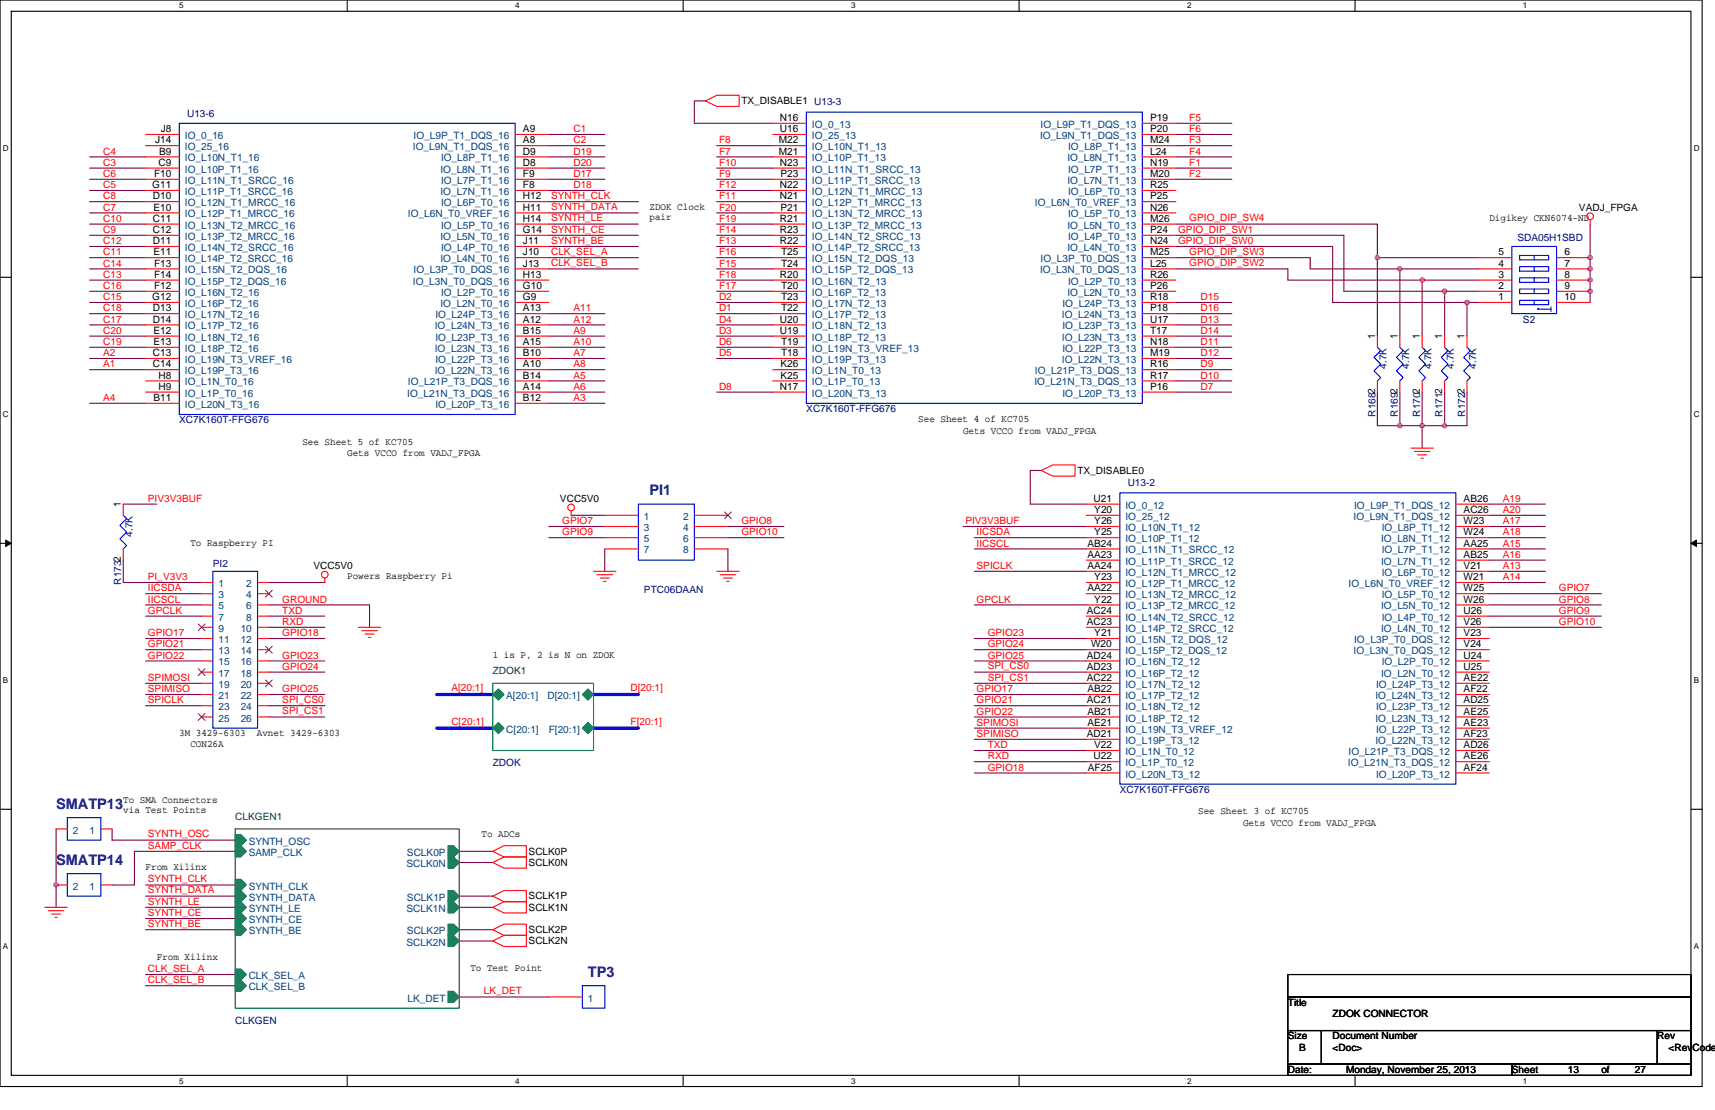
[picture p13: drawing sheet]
<svg xmlns="http://www.w3.org/2000/svg" width="432mm" height="279mm" viewBox="0 0 432 279" stroke-linecap="round" stroke-linejoin="round" font-family="sans-serif">
<defs><g id="words">
<g font-size="3.7" fill="#000080">
<text x="163.5" y="124.6">PI1</text>
<text x="14.1" y="203.6">SMATP13</text>
<text x="14.1" y="217.7">SMATP14</text>
<text x="148" y="245.9">TP3</text>
</g>
<g font-size="2.5" fill="#000080">
<text x="47.1" y="29.3">U13-6</text>
<text x="382" y="60.6">SDA05H1SBD</text>
<text x="383.5" y="81.2">S2</text>
<text x="349.1" y="92.8" transform="rotate(-90 349.1 92.8)">4.7K</text>
<text x="354.8" y="92.8" transform="rotate(-90 354.8 92.8)">4.7K</text>
<text x="360.4" y="92.8" transform="rotate(-90 360.4 92.8)">4.7K</text>
<text x="366.1" y="92.8" transform="rotate(-90 366.1 92.8)">4.7K</text>
<text x="371.7" y="92.8" transform="rotate(-90 371.7 92.8)">4.7K</text>
<text x="45.1" y="106.6">XC7K160T-FFG676</text>
<text x="203" y="103.8">XC7K160T-FFG676</text>
<text x="346.3" y="104.9" transform="rotate(-90 346.3 104.9)">R1682</text>
<text x="352" y="104.9" transform="rotate(-90 352 104.9)">R1692</text>
<text x="357.6" y="104.9" transform="rotate(-90 357.6 104.9)">R1702</text>
<text x="363.2" y="104.9" transform="rotate(-90 363.2 104.9)">R1712</text>
<text x="368.9" y="104.9" transform="rotate(-90 368.9 104.9)">R1722</text>
<text x="283.9" y="122.4">U13-2</text>
<text x="33.4" y="135.1" transform="rotate(-90 33.4 135.1)">4.7K</text>
<text x="53.6" y="142.7">PI2</text>
<text x="30.5" y="147.2" transform="rotate(-90 30.5 147.2)">R1732</text>
<text x="162.1" y="149.2">PTC06DAAN</text>
<text x="124.1" y="192.8">ZDOK</text>
<text x="282" y="199.6">XC7K160T-FFG676</text>
<text x="59.2" y="257.7">CLKGEN</text>
</g>
<g font-size="2.5">
<text x="186.7" y="26.2">TX_DISABLE1 U13-3</text>
<text x="40.5" y="33.3">J8</text>
<text x="131.7" y="33.3">A9</text>
<text x="196.4" y="30.4">N16</text>
<text x="196.4" y="33.3">U16</text>
<text x="289.6" y="33.3">P20</text>
<text x="289.6" y="30.4">P19</text>
<text x="39.1" y="36.1">J14</text>
<text x="39.9" y="41.7">C9</text>
<text x="40" y="38.9">B9</text>
<text x="131.7" y="36.1">A8</text>
<text x="131.7" y="41.7">D8</text>
<text x="131.7" y="38.9">D9</text>
<text x="196.1" y="36.1">M22</text>
<text x="196.1" y="38.9">M21</text>
<text x="196.4" y="41.7">N23</text>
<text x="289.6" y="41.7">N19</text>
<text x="289.6" y="36.1">M24</text>
<text x="289.6" y="38.9">L24</text>
<text x="38.4" y="47.3">G11</text>
<text x="38.8" y="44.5">F10</text>
<text x="131.7" y="47.3">F8</text>
<text x="131.7" y="44.5">F9</text>
<text x="196.4" y="47.3">N22</text>
<text x="196.5" y="44.5">P23</text>
<text x="289.6" y="47.3">R25</text>
<text x="289.6" y="44.5">M20</text>
<text x="38.5" y="50.2">D10</text>
<text x="38.6" y="53">E10</text>
<text x="131.7" y="53">H11</text>
<text x="131.7" y="50.2">H12</text>
<text x="163.5" y="52.7">ZDOK Clock</text>
<text x="196.4" y="50.2">N21</text>
<text x="196.5" y="53">P21</text>
<text x="289.6" y="50.2">P25</text>
<text x="289.6" y="53">N26</text>
<text x="397.6" y="53">VADJ_FPGA</text>
<text x="38.5" y="55.8">C11</text>
<text x="38.5" y="58.6">C12</text>
<text x="131.7" y="58.6">G14</text>
<text x="131.7" y="55.8">H14</text>
<text x="163.5" y="55.3">pair</text>
<text x="196.4" y="55.8">R21</text>
<text x="196.4" y="58.6">R23</text>
<text x="289.6" y="58.6">P24</text>
<text x="289.6" y="55.8">M26</text>
<text x="375" y="55.6">Digikey CKN6074-ND</text>
<text x="38.5" y="61.4">D11</text>
<text x="38.6" y="64.3">E11</text>
<text x="131.7" y="64.3">J10</text>
<text x="131.7" y="61.4">J11</text>
<text x="196.4" y="61.4">R22</text>
<text x="196.7" y="64.3">T25</text>
<text x="289.6" y="64.3">M25</text>
<text x="289.6" y="61.4">N24</text>
<text x="377.3" y="64.3">5</text>
<text x="393.9" y="64.3">6</text>
<text x="38.8" y="67.1">F13</text>
<text x="38.8" y="69.9">F14</text>
<text x="131.7" y="69.9">H13</text>
<text x="131.7" y="67.1">J13</text>
<text x="196.4" y="69.9">R20</text>
<text x="196.7" y="67.1">T24</text>
<text x="289.6" y="67.1">L25</text>
<text x="289.6" y="69.9">R26</text>
<text x="377.3" y="69.9">3</text>
<text x="377.3" y="67.1">4</text>
<text x="393.9" y="69.9">8</text>
<text x="393.9" y="67.1">7</text>
<text x="38.4" y="75.5">G12</text>
<text x="38.8" y="72.7">F12</text>
<text x="131.7" y="75.5">G9</text>
<text x="131.7" y="72.7">G10</text>
<text x="196.7" y="72.7">T20</text>
<text x="196.7" y="75.5">T23</text>
<text x="289.6" y="75.5">R18</text>
<text x="289.6" y="72.7">P26</text>
<text x="377.3" y="75.5">1</text>
<text x="377.3" y="72.7">2</text>
<text x="393.9" y="75.5">10</text>
<text x="393.9" y="72.7">9</text>
<text x="38.5" y="78.4">D13</text>
<text x="38.5" y="81.2">D14</text>
<text x="131.7" y="78.4">A13</text>
<text x="131.7" y="81.2">A12</text>
<text x="196.4" y="81.2">U20</text>
<text x="196.7" y="78.4">T22</text>
<text x="289.6" y="78.4">P18</text>
<text x="289.6" y="81.2">U17</text>
<text x="38.5" y="89.6">C13</text>
<text x="38.6" y="84">E12</text>
<text x="38.6" y="86.8">E13</text>
<text x="131.7" y="89.6">B10</text>
<text x="131.7" y="84">B15</text>
<text x="131.7" y="86.8">A15</text>
<text x="196.4" y="84">U19</text>
<text x="196.7" y="86.8">T19</text>
<text x="196.7" y="89.6">T18</text>
<text x="289.6" y="89.6">M19</text>
<text x="289.6" y="84">T17</text>
<text x="289.6" y="86.8">N18</text>
<text x="346.2" y="85.4" transform="rotate(-90 346.2 85.4)">1</text>
<text x="351.9" y="85.4" transform="rotate(-90 351.9 85.4)">1</text>
<text x="357.5" y="85.4" transform="rotate(-90 357.5 85.4)">1</text>
<text x="363.1" y="85.4" transform="rotate(-90 363.1 85.4)">1</text>
<text x="368.8" y="85.4" transform="rotate(-90 368.8 85.4)">1</text>
<text x="38.5" y="92.5">C14</text>
<text x="39.9" y="95.3">H8</text>
<text x="131.7" y="95.3">B14</text>
<text x="131.7" y="92.5">A10</text>
<text x="196.5" y="92.5">K26</text>
<text x="196.5" y="95.3">K25</text>
<text x="289.6" y="95.3">R17</text>
<text x="289.6" y="92.5">R16</text>
<text x="38.6" y="100.9">B11</text>
<text x="39.9" y="98.1">H9</text>
<text x="131.7" y="98.1">A14</text>
<text x="131.7" y="100.9">B12</text>
<text x="196.4" y="98.1">N17</text>
<text x="289.6" y="98.1">P16</text>
<text x="231.2" y="106.3">See Sheet 4 of KC705</text>
<text x="76.1" y="112">See Sheet 5 of KC705</text>
<text x="242.5" y="109.1">Gets VCCO from VADJ_FPGA</text>
<text x="87.4" y="114.8">Gets VCCO from VADJ_FPGA</text>
<text x="271.3" y="119.3">TX_DISABLE0</text>
<text x="30.4" y="127.7" transform="rotate(-90 30.4 127.7)">1</text>
<text x="141" y="126.3">VCC5V0</text>
<text x="275.3" y="126.3">U21</text>
<text x="275.5" y="129.1">Y20</text>
<text x="275.5" y="131.9">Y26</text>
<text x="368.5" y="129.1">AC26</text>
<text x="368.5" y="131.9">W23</text>
<text x="368.5" y="126.3">AB26</text>
<text x="47.9" y="137.3">To Raspberry PI</text>
<text x="273.8" y="137.6">AB24</text>
<text x="275.5" y="134.7">Y25</text>
<text x="368.5" y="134.7">W24</text>
<text x="368.5" y="137.6">AA25</text>
<text x="79" y="143.2">VCC5V0</text>
<text x="273.8" y="140.4">AA23</text>
<text x="273.8" y="143.2">AA24</text>
<text x="368.5" y="140.4">AB25</text>
<text x="368.5" y="143.2">V21</text>
<text x="87.4" y="145.8">Powers Raspberry Pi</text>
<text x="273.8" y="148.8">AA22</text>
<text x="275.5" y="146">Y23</text>
<text x="368.5" y="146">W21</text>
<text x="368.5" y="148.8">W25</text>
<text x="273.6" y="154.5">AC24</text>
<text x="275.5" y="151.7">Y22</text>
<text x="368.5" y="151.7">W26</text>
<text x="368.5" y="154.5">U26</text>
<text x="273.6" y="157.3">AC23</text>
<text x="275.5" y="160.1">Y21</text>
<text x="368.5" y="157.3">V26</text>
<text x="368.5" y="160.1">V23</text>
<text x="124.1" y="165.5">1 is P, 2 is N on ZDOK</text>
<text x="273.6" y="165.8">AD24</text>
<text x="274.7" y="162.9">W20</text>
<text x="368.5" y="162.9">V24</text>
<text x="368.5" y="165.8">U24</text>
<text x="273.6" y="168.6">AD23</text>
<text x="273.6" y="171.4">AC22</text>
<text x="368.5" y="168.6">U25</text>
<text x="368.5" y="171.4">AE22</text>
<text x="273.6" y="177">AC21</text>
<text x="273.8" y="174.2">AB22</text>
<text x="273.8" y="179.9">AB21</text>
<text x="368.5" y="179.9">AE25</text>
<text x="368.5" y="177">AD25</text>
<text x="368.5" y="174.2">AF22</text>
<text x="45.1" y="185.3">3M 3429-6303</text>
<text x="64.7" y="185.3">Avnet 3429-6303</text>
<text x="273.6" y="185.5">AD21</text>
<text x="273.8" y="182.7">AE21</text>
<text x="368.5" y="185.5">AF23</text>
<text x="368.5" y="182.7">AE23</text>
<text x="47.9" y="188.1">CON26A</text>
<text x="275.3" y="191.1">U22</text>
<text x="275.5" y="188.3">V22</text>
<text x="368.5" y="191.1">AE26</text>
<text x="368.5" y="188.3">AD26</text>
<text x="273.9" y="194">AF25</text>
<text x="368.5" y="194">AF24</text>
<text x="31" y="202.2">To SMA Connectors</text>
<text x="31" y="204.7">via Test Points</text>
<text x="301.7" y="205">See Sheet 3 of KC705</text>
<text x="313" y="207.8">Gets VCCO from VADJ_FPGA</text>
<text x="121.2" y="210.7">To ADCs</text>
<text x="133.1" y="215.1">SCLK0P</text>
<text x="36.7" y="219.1">From Xilinx</text>
<text x="133.1" y="218">SCLK0N</text>
<text x="133.1" y="226.4">SCLK1P</text>
<text x="133.1" y="229.2">SCLK1N</text>
<text x="133.1" y="234.9">SCLK2P</text>
<text x="133.1" y="237.7">SCLK2N</text>
<text x="39.5" y="241.7">From Xilinx</text>
<text x="118.4" y="244.5">To Test Point</text>
<text x="324.3" y="253.2">Title</text>
<text x="335.5" y="256">ZDOK CONNECTOR</text>
<text x="324.3" y="261.6">Size</text>
<text x="335.5" y="261.6">Document Number</text>
<text x="417.3" y="261.6">Rev</text>
<text x="327.1" y="264.5">B</text>
<text x="335.5" y="264.5">&lt;Doc&gt;</text>
<text x="420.1" y="264.5">&lt;RevCode</text>
<text x="324.3" y="270.1">Date:</text>
<text x="338.9" y="270.1">Monday, November 25, 2013</text>
<text x="380.6" y="270.1">Sheet</text>
<text x="394.7" y="270.1">13</text>
<text x="403.2" y="270.1">of</text>
<text x="411.6" y="270.1">27</text>
</g>
<g font-size="2.5" fill="#004080">
<text x="46.5" y="35">IO_0_16</text>
<text x="104.1" y="35">IO_L9P_T1_DQS_16</text>
<text x="204.4" y="32.2">IO_0_13</text>
<text x="204.4" y="35">IO_25_13</text>
<text x="261.9" y="35">IO_L9N_T1_DQS_13</text>
<text x="262" y="32.2">IO_L9P_T1_DQS_13</text>
<text x="46.5" y="37.8">IO_25_16</text>
<text x="46.5" y="40.6">IO_L10N_T1_16</text>
<text x="104" y="37.8">IO_L9N_T1_DQS_16</text>
<text x="111" y="40.6">IO_L8P_T1_16</text>
<text x="204.4" y="37.8">IO_L10N_T1_13</text>
<text x="204.4" y="40.6">IO_L10P_T1_13</text>
<text x="268.8" y="40.6">IO_L8N_T1_13</text>
<text x="268.9" y="37.8">IO_L8P_T1_13</text>
<text x="46.5" y="43.5">IO_L10P_T1_16</text>
<text x="46.5" y="46.3">IO_L11N_T1_SRCC_16</text>
<text x="110.9" y="43.5">IO_L8N_T1_16</text>
<text x="111" y="46.3">IO_L7P_T1_16</text>
<text x="204.4" y="43.5">IO_L11N_T1_SRCC_13</text>
<text x="204.4" y="46.3">IO_L11P_T1_SRCC_13</text>
<text x="268.8" y="46.3">IO_L7N_T1_13</text>
<text x="268.9" y="43.5">IO_L7P_T1_13</text>
<text x="46.5" y="49.1">IO_L11P_T1_SRCC_16</text>
<text x="46.5" y="51.9">IO_L12N_T1_MRCC_16</text>
<text x="110.9" y="49.1">IO_L7N_T1_16</text>
<text x="111" y="51.9">IO_L6P_T0_16</text>
<text x="204.4" y="49.1">IO_L12N_T1_MRCC_13</text>
<text x="204.4" y="51.9">IO_L12P_T1_MRCC_13</text>
<text x="260.6" y="51.9">IO_L6N_T0_VREF_13</text>
<text x="268.9" y="49.1">IO_L6P_T0_13</text>
<text x="46.5" y="54.7">IO_L12P_T1_MRCC_16</text>
<text x="46.5" y="57.6">IO_L13N_T2_MRCC_16</text>
<text x="102.7" y="54.7">IO_L6N_T0_VREF_16</text>
<text x="111" y="57.6">IO_L5P_T0_16</text>
<text x="204.4" y="54.7">IO_L13N_T2_MRCC_13</text>
<text x="204.4" y="57.6">IO_L13P_T2_MRCC_13</text>
<text x="268.8" y="57.6">IO_L5N_T0_13</text>
<text x="268.9" y="54.7">IO_L5P_T0_13</text>
<text x="46.5" y="60.4">IO_L13P_T2_MRCC_16</text>
<text x="46.5" y="63.2">IO_L14N_T2_SRCC_16</text>
<text x="46.5" y="66">IO_L14P_T2_SRCC_16</text>
<text x="110.9" y="66">IO_L4N_T0_16</text>
<text x="110.9" y="60.4">IO_L5N_T0_16</text>
<text x="111" y="63.2">IO_L4P_T0_16</text>
<text x="204.4" y="60.4">IO_L14N_T2_SRCC_13</text>
<text x="204.4" y="63.2">IO_L14P_T2_SRCC_13</text>
<text x="204.4" y="66">IO_L15N_T2_DQS_13</text>
<text x="262" y="66">IO_L3P_T0_DQS_13</text>
<text x="268.8" y="63.2">IO_L4N_T0_13</text>
<text x="268.9" y="60.4">IO_L4P_T0_13</text>
<text x="46.5" y="68.8">IO_L15N_T2_DQS_16</text>
<text x="46.5" y="71.6">IO_L15P_T2_DQS_16</text>
<text x="104" y="71.6">IO_L3N_T0_DQS_16</text>
<text x="104.1" y="68.8">IO_L3P_T0_DQS_16</text>
<text x="204.4" y="68.8">IO_L15P_T2_DQS_13</text>
<text x="204.4" y="71.6">IO_L16N_T2_13</text>
<text x="261.9" y="68.8">IO_L3N_T0_DQS_13</text>
<text x="268.9" y="71.6">IO_L2P_T0_13</text>
<text x="46.5" y="74.5">IO_L16N_T2_16</text>
<text x="46.5" y="77.3">IO_L16P_T2_16</text>
<text x="110.9" y="77.3">IO_L2N_T0_16</text>
<text x="111" y="74.5">IO_L2P_T0_16</text>
<text x="204.4" y="74.5">IO_L16P_T2_13</text>
<text x="204.4" y="77.3">IO_L17N_T2_13</text>
<text x="267.5" y="77.3">IO_L24P_T3_13</text>
<text x="268.8" y="74.5">IO_L2N_T0_13</text>
<text x="46.5" y="80.1">IO_L17N_T2_16</text>
<text x="46.5" y="82.9">IO_L17P_T2_16</text>
<text x="109.5" y="82.9">IO_L24N_T3_16</text>
<text x="109.6" y="80.1">IO_L24P_T3_16</text>
<text x="204.4" y="80.1">IO_L17P_T2_13</text>
<text x="204.4" y="82.9">IO_L18N_T2_13</text>
<text x="267.4" y="80.1">IO_L24N_T3_13</text>
<text x="267.5" y="82.9">IO_L23P_T3_13</text>
<text x="46.5" y="85.7">IO_L18N_T2_16</text>
<text x="46.5" y="88.6">IO_L18P_T2_16</text>
<text x="109.5" y="88.6">IO_L23N_T3_16</text>
<text x="109.6" y="85.7">IO_L23P_T3_16</text>
<text x="204.4" y="85.7">IO_L18P_T2_13</text>
<text x="204.4" y="88.6">IO_L19N_T3_VREF_13</text>
<text x="267.4" y="85.7">IO_L23N_T3_13</text>
<text x="267.5" y="88.6">IO_L22P_T3_13</text>
<text x="46.5" y="91.4">IO_L19N_T3_VREF_16</text>
<text x="46.5" y="94.2">IO_L19P_T3_16</text>
<text x="109.5" y="94.2">IO_L22N_T3_16</text>
<text x="109.6" y="91.4">IO_L22P_T3_16</text>
<text x="204.4" y="91.4">IO_L19P_T3_13</text>
<text x="204.4" y="94.2">IO_L1N_T0_13</text>
<text x="260.6" y="94.2">IO_L21P_T3_DQS_13</text>
<text x="267.4" y="91.4">IO_L22N_T3_13</text>
<text x="46.5" y="97">IO_L1N_T0_16</text>
<text x="46.5" y="99.8">IO_L1P_T0_16</text>
<text x="102.6" y="99.8">IO_L21N_T3_DQS_16</text>
<text x="102.7" y="97">IO_L21P_T3_DQS_16</text>
<text x="204.4" y="97">IO_L1P_T0_13</text>
<text x="204.4" y="99.8">IO_L20N_T3_13</text>
<text x="260.4" y="97">IO_L21N_T3_DQS_13</text>
<text x="267.5" y="99.8">IO_L20P_T3_13</text>
<text x="46.5" y="102.7">IO_L20N_T3_16</text>
<text x="109.6" y="102.7">IO_L20P_T3_16</text>
<text x="162.1" y="130.9">1</text>
<text x="172" y="130.9">2</text>
<text x="283.4" y="128">IO_0_12</text>
<text x="283.4" y="130.9">IO_25_12</text>
<text x="340.8" y="130.9">IO_L9N_T1_DQS_12</text>
<text x="341" y="128">IO_L9P_T1_DQS_12</text>
<text x="162.1" y="133.7">3</text>
<text x="162.1" y="136.5">5</text>
<text x="172" y="133.7">4</text>
<text x="172" y="136.5">6</text>
<text x="283.4" y="133.7">IO_L10N_T1_12</text>
<text x="283.4" y="136.5">IO_L10P_T1_12</text>
<text x="347.7" y="136.5">IO_L8N_T1_12</text>
<text x="347.9" y="133.7">IO_L8P_T1_12</text>
<text x="162.1" y="139.3">7</text>
<text x="172" y="139.3">8</text>
<text x="283.4" y="139.3">IO_L11N_T1_SRCC_12</text>
<text x="283.4" y="142.1">IO_L11P_T1_SRCC_12</text>
<text x="347.7" y="142.1">IO_L7N_T1_12</text>
<text x="347.9" y="139.3">IO_L7P_T1_12</text>
<text x="55" y="147.8">1</text>
<text x="62" y="147.8">2</text>
<text x="283.4" y="144.9">IO_L12N_T1_MRCC_12</text>
<text x="283.4" y="147.8">IO_L12P_T1_MRCC_12</text>
<text x="339.5" y="147.8">IO_L6N_T0_VREF_12</text>
<text x="347.9" y="144.9">IO_L6P_T0_12</text>
<text x="55" y="150.6">3</text>
<text x="55" y="153.4">5</text>
<text x="62" y="150.6">4</text>
<text x="62" y="153.4">6</text>
<text x="283.4" y="150.6">IO_L13N_T2_MRCC_12</text>
<text x="283.4" y="153.4">IO_L13P_T2_MRCC_12</text>
<text x="347.7" y="153.4">IO_L5N_T0_12</text>
<text x="347.9" y="150.6">IO_L5P_T0_12</text>
<text x="55" y="156.2">7</text>
<text x="55" y="159">9</text>
<text x="55" y="161.9">11</text>
<text x="60.6" y="159">10</text>
<text x="60.6" y="161.9">12</text>
<text x="62" y="156.2">8</text>
<text x="283.4" y="156.2">IO_L14N_T2_SRCC_12</text>
<text x="283.4" y="159">IO_L14P_T2_SRCC_12</text>
<text x="283.4" y="161.9">IO_L15N_T2_DQS_12</text>
<text x="341" y="161.9">IO_L3P_T0_DQS_12</text>
<text x="347.7" y="159">IO_L4N_T0_12</text>
<text x="347.9" y="156.2">IO_L4P_T0_12</text>
<text x="55" y="164.7">13</text>
<text x="55" y="167.5">15</text>
<text x="60.6" y="164.7">14</text>
<text x="60.6" y="167.5">16</text>
<text x="283.4" y="164.7">IO_L15P_T2_DQS_12</text>
<text x="283.4" y="167.5">IO_L16N_T2_12</text>
<text x="340.8" y="164.7">IO_L3N_T0_DQS_12</text>
<text x="347.9" y="167.5">IO_L2P_T0_12</text>
<text x="55" y="170.3">17</text>
<text x="55" y="173.1">19</text>
<text x="60.6" y="170.3">18</text>
<text x="60.6" y="173.1">20</text>
<text x="283.4" y="170.3">IO_L16P_T2_12</text>
<text x="283.4" y="173.1">IO_L17N_T2_12</text>
<text x="346.5" y="173.1">IO_L24P_T3_12</text>
<text x="347.7" y="170.3">IO_L2N_T0_12</text>
<text x="55" y="176">21</text>
<text x="55" y="178.8">23</text>
<text x="60.6" y="176">22</text>
<text x="60.6" y="178.8">24</text>
<text x="127.5" y="176">A[20:1]</text>
<text x="137.9" y="176">D[20:1]</text>
<text x="283.4" y="176">IO_L17P_T2_12</text>
<text x="283.4" y="178.8">IO_L18N_T2_12</text>
<text x="346.3" y="176">IO_L24N_T3_12</text>
<text x="346.5" y="178.8">IO_L23P_T3_12</text>
<text x="55" y="181.6">25</text>
<text x="60.6" y="181.6">26</text>
<text x="127.5" y="184.4">C[20:1]</text>
<text x="138.2" y="184.4">F[20:1]</text>
<text x="283.4" y="181.6">IO_L18P_T2_12</text>
<text x="283.4" y="184.4">IO_L19N_T3_VREF_12</text>
<text x="346.3" y="181.6">IO_L23N_T3_12</text>
<text x="346.5" y="184.4">IO_L22P_T3_12</text>
<text x="283.4" y="187.2">IO_L19P_T3_12</text>
<text x="283.4" y="190.1">IO_L1N_T0_12</text>
<text x="339.5" y="190.1">IO_L21P_T3_DQS_12</text>
<text x="346.3" y="187.2">IO_L22N_T3_12</text>
<text x="283.4" y="192.9">IO_L1P_T0_12</text>
<text x="283.4" y="195.7">IO_L20N_T3_12</text>
<text x="339.4" y="192.9">IO_L21N_T3_DQS_12</text>
<text x="346.5" y="195.7">IO_L20P_T3_12</text>
<text x="18.4" y="209.8">2</text>
<text x="22.6" y="209.8">1</text>
<text x="62.6" y="215.4">SAMP_CLK</text>
<text x="62.6" y="212.6">SYNTH_OSC</text>
<text x="102.5" y="215.4">SCLK0P</text>
<text x="102.3" y="218.2">SCLK0N</text>
<text x="18.4" y="223.9">2</text>
<text x="22.6" y="223.9">1</text>
<text x="62.6" y="223.9">SYNTH_CLK</text>
<text x="62.6" y="226.7">SYNTH_DATA</text>
<text x="102.5" y="226.7">SCLK1P</text>
<text x="62.6" y="229.5">SYNTH_LE</text>
<text x="62.6" y="232.3">SYNTH_CE</text>
<text x="102.3" y="229.5">SCLK1N</text>
<text x="62.6" y="235.2">SYNTH_BE</text>
<text x="102.3" y="238">SCLK2N</text>
<text x="102.5" y="235.2">SCLK2P</text>
<text x="62.6" y="246.4">CLK_SEL_A</text>
<text x="62.6" y="249.3">CLK_SEL_B</text>
<text x="102.6" y="252.1">LK_DET</text>
<text x="148" y="252.1">1</text>
</g>
<g font-size="2.5" fill="#f00">
<text x="144.4" y="33.3">C1</text>
<text x="299.4" y="30.5">F5</text>
<text x="299.4" y="33.3">F6</text>
<text x="26" y="38.9">C4</text>
<text x="26" y="41.7">C3</text>
<text x="144.4" y="36.1">C2</text>
<text x="144.4" y="38.9">D19</text>
<text x="144.4" y="41.7">D20</text>
<text x="181" y="36.1">F8</text>
<text x="181" y="38.9">F7</text>
<text x="181" y="41.7">F10</text>
<text x="299.4" y="36.1">F3</text>
<text x="299.4" y="38.9">F4</text>
<text x="299.4" y="41.7">F1</text>
<text x="26" y="44.6">C6</text>
<text x="26" y="47.4">C5</text>
<text x="144.4" y="44.6">D17</text>
<text x="144.4" y="47.4">D18</text>
<text x="181" y="44.6">F9</text>
<text x="181" y="47.4">F12</text>
<text x="299.4" y="44.6">F2</text>
<text x="26" y="50.2">C8</text>
<text x="26" y="53">C7</text>
<text x="138.7" y="50.1">SYNTH_CLK</text>
<text x="138.7" y="52.9">SYNTH_DATA</text>
<text x="181" y="50.2">F11</text>
<text x="181" y="53">F20</text>
<text x="26" y="55.8">C10</text>
<text x="26" y="58.7">C9</text>
<text x="138.7" y="55.7">SYNTH_LE</text>
<text x="138.7" y="58.5">SYNTH_CE</text>
<text x="181" y="55.8">F19</text>
<text x="181" y="58.7">F14</text>
<text x="296.6" y="58.5">GPIO_DIP_SW1</text>
<text x="299.4" y="55.7">GPIO_DIP_SW4</text>
<text x="26" y="61.5">C12</text>
<text x="26" y="64.3">C11</text>
<text x="138.7" y="61.4">SYNTH_BE</text>
<text x="138.7" y="64.2">CLK_SEL_A</text>
<text x="181" y="61.5">F13</text>
<text x="181" y="64.3">F16</text>
<text x="296.6" y="61.4">GPIO_DIP_SW0</text>
<text x="299.4" y="64.2">GPIO_DIP_SW3</text>
<text x="26" y="67.1">C14</text>
<text x="26" y="69.9">C13</text>
<text x="138.7" y="67">CLK_SEL_B</text>
<text x="181" y="67.1">F15</text>
<text x="181" y="69.9">F18</text>
<text x="299.4" y="67">GPIO_DIP_SW2</text>
<text x="26" y="72.7">C16</text>
<text x="26" y="75.6">C15</text>
<text x="181" y="72.7">F17</text>
<text x="181" y="75.6">D2</text>
<text x="302.3" y="75.6">D15</text>
<text x="26" y="78.4">C18</text>
<text x="26" y="81.2">C17</text>
<text x="144.4" y="78.4">A11</text>
<text x="144.4" y="81.2">A12</text>
<text x="181" y="78.4">D1</text>
<text x="181" y="81.2">D4</text>
<text x="302.3" y="78.4">D16</text>
<text x="302.3" y="81.2">D13</text>
<text x="26" y="84">C20</text>
<text x="26" y="86.8">C19</text>
<text x="26" y="89.7">A2</text>
<text x="144.4" y="84">A9</text>
<text x="144.4" y="86.8">A10</text>
<text x="144.4" y="89.7">A7</text>
<text x="181" y="84">D3</text>
<text x="181" y="86.8">D6</text>
<text x="181" y="89.7">D5</text>
<text x="302.3" y="84">D14</text>
<text x="302.3" y="86.8">D11</text>
<text x="302.3" y="89.7">D12</text>
<text x="26" y="92.5">A1</text>
<text x="144.4" y="92.5">A8</text>
<text x="144.4" y="95.3">A5</text>
<text x="302.3" y="95.3">D10</text>
<text x="302.3" y="92.5">D9</text>
<text x="26" y="100.9">A4</text>
<text x="144.4" y="98.1">A6</text>
<text x="144.4" y="100.9">A3</text>
<text x="181" y="98.1">D8</text>
<text x="302.3" y="98.1">D7</text>
<text x="37.2" y="126.3">PIV3V3BUF</text>
<text x="141.6" y="132">GPIO7</text>
<text x="186.7" y="132">GPIO8</text>
<text x="243.1" y="132">PIV3V3BUF</text>
<text x="378.4" y="126.3">A19</text>
<text x="378.4" y="129.1">A20</text>
<text x="378.4" y="132">A17</text>
<text x="141.6" y="134.8">GPIO9</text>
<text x="186.7" y="134.8">GPIO10</text>
<text x="245.9" y="134.8">IICSDA</text>
<text x="245.9" y="137.6">IICSCL</text>
<text x="378.4" y="134.8">A18</text>
<text x="378.4" y="137.6">A15</text>
<text x="245.9" y="143.2">SPICLK</text>
<text x="378.4" y="140.4">A16</text>
<text x="378.4" y="143.2">A13</text>
<text x="37.2" y="145.9">PI_V3V3</text>
<text x="37.2" y="148.9">IICSDA</text>
<text x="378.4" y="146">A14</text>
<text x="392.5" y="148.9">GPIO7</text>
<text x="37.2" y="151.7">IICSCL</text>
<text x="37.2" y="154.5">GPCLK</text>
<text x="71.1" y="151.7">GROUND</text>
<text x="71.1" y="154.5">TXD</text>
<text x="245.9" y="151.7">GPCLK</text>
<text x="392.5" y="151.7">GPIO8</text>
<text x="392.5" y="154.5">GPIO9</text>
<text x="37.2" y="160.1">GPIO17</text>
<text x="71.1" y="157.3">RXD</text>
<text x="71.1" y="160.1">GPIO18</text>
<text x="248.7" y="160.1">GPIO23</text>
<text x="392.5" y="157.3">GPIO10</text>
<text x="37.2" y="163">GPIO21</text>
<text x="37.2" y="165.8">GPIO22</text>
<text x="71.1" y="165.8">GPIO23</text>
<text x="248.7" y="163">GPIO24</text>
<text x="248.7" y="165.8">GPIO25</text>
<text x="37.2" y="171.4">SPIMOSI</text>
<text x="71.1" y="168.6">GPIO24</text>
<text x="113.6" y="174">A[20:1]</text>
<text x="158.7" y="174">D[20:1]</text>
<text x="248.7" y="168.5">SPI_CS0</text>
<text x="248.7" y="171.3">SPI_CS1</text>
<text x="37.2" y="174.2">SPIMISO</text>
<text x="37.2" y="177.1">SPICLK</text>
<text x="71.1" y="174.2">GPIO25</text>
<text x="71.1" y="177">SPI_CS0</text>
<text x="71.1" y="179.8">SPI_CS1</text>
<text x="245.9" y="174.2">GPIO17</text>
<text x="245.9" y="177.1">GPIO21</text>
<text x="245.9" y="179.9">GPIO22</text>
<text x="113.6" y="182.4">C[20:1]</text>
<text x="158.7" y="182.4">F[20:1]</text>
<text x="245.9" y="182.7">SPIMOSI</text>
<text x="245.9" y="185.5">SPIMISO</text>
<text x="248.7" y="188.3">TXD</text>
<text x="248.7" y="191.2">RXD</text>
<text x="248.7" y="194">GPIO18</text>
<text x="37.2" y="210.8">SYNTH_OSC</text>
<text x="37.2" y="213.6">SAMP_CLK</text>
<text x="37.2" y="222.1">SYNTH_CLK</text>
<text x="37.2" y="224.9">SYNTH_DATA</text>
<text x="37.2" y="227.7">SYNTH_LE</text>
<text x="37.2" y="230.5">SYNTH_CE</text>
<text x="37.2" y="233.3">SYNTH_BE</text>
<text x="37.2" y="244.6">CLK_SEL_A</text>
<text x="37.2" y="247.4">CLK_SEL_B</text>
<text x="121.8" y="250.3">LK_DET</text>
</g>
<g font-size="2.5" fill="#004040">
<text x="124.1" y="169.7">ZDOK1</text>
<text x="59.2" y="206.4">CLKGEN1</text>
</g>
<g font-size="2">
<text x="45.1" y="2.1">5</text>
<text x="129.7" y="2.1">4</text>
<text x="214.3" y="2.1">3</text>
<text x="298.9" y="2.1">2</text>
<text x="383.5" y="2.1">1</text>
<text x=".7" y="38.1">D</text>
<text x="426.5" y="38.1">D</text>
<text x=".7" y="105.1">C</text>
<text x="426.5" y="105.1">C</text>
<text x=".7" y="172">B</text>
<text x="426.5" y="172">B</text>
<text x=".7" y="239">A</text>
<text x="426.5" y="239">A</text>
<text x="45.1" y="272.8">5</text>
<text x="129.7" y="272.8">4</text>
<text x="214.3" y="272.8">3</text>
<text x="298.9" y="272.8">2</text>
<text x="383.5" y="272.8">1</text>
</g>
</g></defs>
<path d="M0 0h428.6v273.5h-428.6zM2.8 2.8h422.9v267.9h-422.9z" fill="none" stroke="#000" stroke-width=".28"/>
<g fill="#fff">
<path d="M45.1 .3h1.1v2.3h-1.1z"/>
<path d="M45.1 271h1.1v2.2h-1.1z"/>
</g>
<path d="M87.4 0v2.8M87.4 270.7v2.8" fill="none" stroke="#000" stroke-width=".28"/>
<g fill="#fff">
<path d="M129.7 .3h1.1v2.3h-1.1z"/>
<path d="M129.7 271h1.1v2.2h-1.1z"/>
</g>
<path d="M172 0v2.8M172 270.7v2.8" fill="none" stroke="#000" stroke-width=".28"/>
<g fill="#fff">
<path d="M214.3 .3h1.1v2.3h-1.1z"/>
<path d="M214.3 271h1.1v2.2h-1.1z"/>
</g>
<path d="M256.6 0v2.8M256.6 270.7v2.8" fill="none" stroke="#000" stroke-width=".28"/>
<g fill="#fff">
<path d="M298.9 .3h1.1v2.3h-1.1z"/>
<path d="M298.9 271h1.1v2.2h-1.1z"/>
</g>
<path d="M341.2 0v2.8M341.2 270.7v2.8" fill="none" stroke="#000" stroke-width=".28"/>
<g fill="#fff">
<path d="M383.5 .3h1.1v2.3h-1.1z"/>
<path d="M383.5 271h1.1v2.2h-1.1z"/>
<path d="M.7 36.3h1.5v2.3h-1.5z"/>
<path d="M426.5 36.3h1.4v2.3h-1.4z"/>
<path d="M.7 103.3h1.5v2.2h-1.5z"/>
<path d="M426.5 103.3h1.4v2.2h-1.4z"/>
</g>
<path d="M0 69.8h2.8M425.7 69.8h2.9" fill="none" stroke="#000" stroke-width=".28"/>
<g fill="#fff">
<path d="M.7 170.2h1.4v2.3h-1.4z"/>
<path d="M426.5 170.2h1.3v2.3h-1.3z"/>
</g>
<path d="M0 136.8h2.8M425.7 136.8h2.9" fill="none" stroke="#000" stroke-width=".28"/>
<path d="M1.4 135.9l1.4 .9-1.4 .8zM425.7 136.8l1.4-.9v1.7z" fill="#000" stroke="#000" stroke-width=".25"/>
<g fill="#fff">
<path d="M.7 237.2h1.4v2.2h-1.4z"/>
<path d="M426.4 237.2h1.4v2.2h-1.4z"/>
</g>
<path d="M0 203.7h2.8M425.7 203.7h2.9M324.3 245.3h101.4v5.7h-101.4zM324.3 251h101.4v8.4h-101.4zM324.3 259.4h8.4v8.5h-8.4zM332.7 259.4h84.6v8.5h-84.6zM417.3 259.4h8.4v8.5h-8.4zM324.3 267.9h56.3v2.8h-56.3zM380.6 267.9h45.1v2.8h-45.1z" fill="none" stroke="#000" stroke-width=".28"/>
<path d="M110 174.8h14.1M149.4 174.8h11.3M110 183.3h14.1M149.4 183.3h11.3" fill="none" stroke="#00f" stroke-width=".83"/>
<g fill="none" stroke="#800040" stroke-width=".28">
<path d="M22.6 39.5h14.1M138.2 33.8h14.1M138.2 36.7h14.1M138.2 39.5h14.1M177.6 25.4h-2.8v5.6h19.8M180.5 36.7h14.1M180.5 39.5h14.1M296.1 31h14.1M296.1 33.8h14.1M296.1 36.7h14.1M296.1 39.5h14.1M22.6 42.3h14.1"/>
<path d="M22.6 45.1h14.1M22.6 47.9h14.1M22.6 50.8h14.1M22.6 53.6h14.1M22.6 56.4h14.1M22.6 59.2h14.1M138.2 50.8h22.5M138.2 53.6h22.5M138.2 56.4h22.5M138.2 59.2h22.5M138.2 42.3h14.1M138.2 45.1h14.1"/>
<path d="M138.2 47.9h14.1M180.5 42.3h14.1M180.5 45.1h14.1M180.5 47.9h14.1M180.5 50.8h14.1M180.5 53.6h14.1M180.5 56.4h14.1M180.5 59.2h14.1M296.1 56.4h50.7v8.5M296.1 59.2h42.2v14.1h25.4M296.1 42.3h14.1M296.1 45.1h14.1"/>
<path d="M400.4 56.4v19.7M22.6 62h14.1M22.6 64.9h14.1M22.6 67.7h14.1M22.6 70.5h14.1M22.6 73.3h14.1M22.6 76.1h14.1M22.6 79h14.1M138.2 62h22.5M138.2 64.9h22.5M138.2 67.7h22.5M138.2 79h14.1"/>
<path d="M180.5 62h14.1M180.5 64.9h14.1M180.5 67.7h14.1M180.5 70.5h14.1M180.5 73.3h14.1M180.5 76.1h14.1M180.5 79h14.1M296.1 64.9h33.8v2.8h22.5M296.1 62h39.4v14.1h33.9M296.1 76.1h14.1M296.1 79h14.1M296.1 67.7h28.2v2.8h33.8"/>
<path d="M346.8 64.9v19.7M346.8 64.9h25.4M352.4 67.7h19.8M352.4 67.7v16.9M358.1 70.5v14.1M358.1 70.5h14.1M363.7 73.3h8.5M363.7 73.3v11.3M369.4 76.1h2.8M369.4 76.1v8.5M22.6 81.8h14.1M22.6 84.6h14.1"/>
<path d="M22.6 87.4h14.1M22.6 90.2h14.1M22.6 93h14.1M138.2 81.8h14.1M138.2 84.6h14.1M138.2 87.4h14.1M138.2 90.2h14.1M138.2 93h14.1M138.2 95.9h14.1M138.2 98.7h14.1M180.5 81.8h14.1M180.5 84.6h14.1"/>
<path d="M180.5 87.4h14.1M180.5 90.2h14.1M180.5 98.7h14.1M296.1 81.8h14.1M296.1 84.6h14.1M296.1 87.4h14.1M296.1 90.2h14.1M296.1 95.9h14.1M296.1 98.7h14.1M296.1 93h14.1M346.8 98.7v8.4h5.6M352.4 98.7v8.4"/>
<path d="M358.1 98.7v8.4M363.7 98.7v8.4M369.4 98.7v8.4h-5.7M22.6 101.5h14.1M138.2 101.5h14.1M262.2 118.4h-2.8v8.5h14.1M352.4 107.1h5.7M358.1 107.1v5.7M358.1 107.1h5.6M31 126.9h8.5M138.2 132.5h14.1M138.2 135.3h14.1"/>
<path d="M143.8 129.7h8.5M152.3 138.2v5.6M183.3 135.3h14.1M183.3 138.2v5.6M183.3 132.5h14.1M242.5 132.5h31M245.3 135.3h28.2M245.3 138.2h28.2M375 126.9h14.1M375 129.7h14.1M375 132.5h14.1M375 135.3h14.1"/>
<path d="M375 138.2h14.1M31 141v5.6h19.8M36.7 149.4h14.1M36.7 152.3h14.1M36.7 155.1h14.1M67.7 146.6h14.1M67.7 152.3h25.3v5.6M67.7 155.1h14.1M67.7 157.9h14.1M245.3 143.8h28.2M245.3 152.3h28.2M375 149.4h28.2"/>
<path d="M375 152.3h28.2M375 155.1h28.2M375 157.9h28.2M375 141h14.1M375 143.8h14.1M375 146.6h14.1M36.7 174.8h14.1M36.7 177.6h14.1M36.7 160.7h14.1M36.7 163.5h14.1M36.7 166.4h14.1M36.7 172h14.1"/>
<path d="M67.7 160.7h14.1M67.7 166.4h14.1M67.7 169.2h14.1M67.7 174.8h14.1M67.7 177.6h14.1M245.3 160.7h28.2M245.3 163.5h28.2M245.3 166.4h28.2M245.3 169.2h28.2M245.3 172h28.2M245.3 174.8h28.2M245.3 177.6h28.2"/>
<path d="M67.7 180.5h14.1M245.3 180.5h28.2M245.3 183.3h28.2M245.3 186.1h28.2M245.3 188.9h28.2M245.3 191.7h28.2M245.3 194.6h28.2M14.1 208.7v19.7M28.2 208.7v2.8h31M59.2 214.3h-25.4v8.5h-5.6M115.6 214.3h8.5M115.6 217.1h8.5"/>
<path d="M36.7 222.8h22.5M36.7 225.6h22.5M36.7 228.4h22.5M36.7 231.2h22.5M36.7 234h22.5M115.6 225.6h8.5M115.6 228.4h8.5M115.6 234h8.5M115.6 236.9h8.5M36.7 245.3h22.5M36.7 248.1h22.5M115.6 251h22.6"/>
</g>
<g fill="#f0f" stroke="#f0f" stroke-width=".28">
<circle cx="400.4" cy="67.7" r=".55"/>
<circle cx="400.4" cy="64.9" r=".55"/>
<circle cx="400.4" cy="73.3" r=".56"/>
<circle cx="400.4" cy="70.5" r=".55"/>
<circle cx="352.4" cy="107.1" r=".55"/>
<circle cx="358.1" cy="107.1" r=".55"/>
<circle cx="363.7" cy="107.1" r=".55"/>
<circle cx="363.7" cy="73.3" r=".56"/>
<circle cx="369.3" cy="76.1" r=".56"/>
<circle cx="358.1" cy="70.5" r=".55"/>
<circle cx="352.4" cy="67.7" r=".55"/>
<circle cx="346.8" cy="64.9" r=".55"/>
<circle cx="14.1" cy="222.7" r=".55"/>
</g>
<g fill="none" stroke="#f00" stroke-width=".28">
<path d="M36.7 33.8h8.4M36.7 36.7h8.4M36.7 39.5h8.4M129.7 39.5h8.5M129.7 36.7h8.5M129.7 33.8h8.5M177.6 25.4l2.9-1.4h5.6v2.8h-5.6zM194.6 31h8.4M194.6 33.8h8.4M194.6 36.7h8.4M194.6 39.5h8.4M287.6 39.5h8.5"/>
<path d="M287.6 36.7h8.5M287.6 33.8h8.5M287.6 31h8.5M36.7 42.3h8.4M36.7 45.1h8.4M36.7 47.9h8.4M36.7 50.8h8.4M36.7 53.6h8.4M36.7 56.4h8.4M36.7 59.2h8.4M129.7 59.2h8.5M129.7 56.4h8.5"/>
<path d="M129.7 53.6h8.5M129.7 50.8h8.5M129.7 47.9h8.5M129.7 45.1h8.5M129.7 42.3h8.5M194.6 42.3h8.4M194.6 45.1h8.4M194.6 47.9h8.4M194.6 50.8h8.4M194.6 53.6h8.4M194.6 56.4h8.4M194.6 59.2h8.4"/>
<path d="M287.6 59.2h8.5M287.6 56.4h8.5M287.6 53.6h8.5M287.6 50.8h8.5M287.6 47.9h8.5M287.6 45.1h8.5M287.6 42.3h8.5M400.4 55.3v1.1M36.7 62h8.4M36.7 64.9h8.4M36.7 67.7h8.4M36.7 70.5h8.4"/>
<path d="M36.7 73.3h8.4M36.7 76.1h8.4M36.7 79h8.4M129.7 79h8.5M129.7 76.1h8.5M129.7 73.3h8.5M129.7 70.5h8.5M129.7 67.7h8.5M129.7 64.9h8.5M129.7 62h8.5M194.6 62h8.4M194.6 64.9h8.4"/>
<path d="M194.6 67.7h8.4M194.6 70.5h8.4M194.6 73.3h8.4M194.6 76.1h8.4M194.6 79h8.4M287.6 79h8.5M287.6 76.1h8.5M287.6 73.3h8.5M287.6 70.5h8.5M287.6 67.7h8.5M287.6 64.9h8.5M287.6 62h8.5"/>
<path d="M372.2 76.1h8.4M372.2 73.3h8.4M372.2 70.5h8.4M372.2 67.7h8.4M372.2 64.9h8.4M391.9 76.1h8.5M391.9 73.3h8.5M391.9 70.5h8.5M391.9 67.7h8.5M391.9 64.9h8.5M36.7 81.8h8.4M36.7 84.6h8.4"/>
<path d="M36.7 87.4h8.4M36.7 90.2h8.4M36.7 93h8.4M36.7 95.9h8.4M36.7 98.7h8.4M129.7 98.7h8.5M129.7 95.9h8.5M129.7 93h8.5M129.7 90.2h8.5M129.7 87.4h8.5M129.7 84.6h8.5M129.7 81.8h8.5"/>
<path d="M194.6 81.8h8.4M194.6 84.6h8.4M194.6 87.4h8.4M194.6 90.2h8.4M194.6 93h8.4M194.6 95.9h8.4M194.6 98.7h8.4M287.6 98.7h8.5M287.6 95.9h8.5M287.6 93h8.5M287.6 90.2h8.5M287.6 87.4h8.5"/>
<path d="M287.6 84.6h8.5M287.6 81.8h8.5M346.8 84.6v2.8M346.8 95.9v2.8M352.4 84.6v2.8M352.4 95.9v2.8M358.1 84.6v2.8M358.1 95.9v2.8M363.7 84.6v2.8M363.7 95.9v2.8M369.4 84.6v2.8M369.4 95.9v2.8"/>
<path d="M36.7 101.5h8.4M129.7 101.5h8.5M262.2 118.4l2.8-1.4h5.7v2.8h-5.7zM355.3 112.8h5.6M356.1 113.6h3.9M357 114.5h2.2M357.8 115.3h.6M31 126.9v2.8M31 138.2v2.8M143.8 128.6v1.1M152.3 129.7h8.4M152.3 132.5h8.4"/>
<path d="M152.3 135.3h8.4M152.3 138.2h8.4M174.8 129.7h8.5M174.8 132.5h8.5M174.8 135.3h8.5M174.8 138.2h8.5M273.5 126.9h8.5M273.5 129.7h8.5M273.5 132.5h8.5M273.5 135.3h8.5M273.5 138.2h8.5M366.5 138.2h8.5"/>
<path d="M366.5 135.3h8.5M366.5 132.5h8.5M366.5 129.7h8.5M366.5 126.9h8.5M50.8 146.6h2.8M50.8 149.4h2.8M50.8 152.3h2.8M50.8 155.1h2.8M50.8 157.9h2.8M64.9 146.6h2.8M64.9 149.4h2.8M64.9 152.3h2.8"/>
<path d="M64.9 155.1h2.8M64.9 157.9h2.8M81.8 145.5v1.1M90.2 157.9h5.7M91.1 158.7h3.9M91.9 159.6h2.3M149.4 143.8h5.7M150.3 144.7h3.9M151.1 145.5h2.3M152 146.3h.5M180.5 143.8h5.6M181.3 144.7h4"/>
<path d="M182.2 145.5h2.2M183 146.3h.6M273.5 141h8.5M273.5 143.8h8.5M273.5 146.6h8.5M273.5 149.4h8.5M273.5 152.3h8.5M273.5 155.1h8.5M273.5 157.9h8.5M366.5 157.9h8.5M366.5 155.1h8.5M366.5 152.3h8.5"/>
<path d="M366.5 149.4h8.5M366.5 146.6h8.5M366.5 143.8h8.5M366.5 141h8.5M50.8 160.7h2.8M50.8 163.5h2.8M50.8 166.4h2.8M50.8 169.2h2.8M50.8 172h2.8M50.8 174.8h2.8M50.8 177.6h2.8M64.9 160.7h2.8"/>
<path d="M64.9 163.5h2.8M64.9 166.4h2.8M64.9 169.2h2.8M64.9 172h2.8M64.9 174.8h2.8M64.9 177.6h2.8M92.8 160.4h.5M273.5 160.7h8.5M273.5 163.5h8.5M273.5 166.4h8.5M273.5 169.2h8.5M273.5 172h8.5"/>
<path d="M273.5 174.8h8.5M273.5 177.6h8.5M366.5 177.6h8.5M366.5 174.8h8.5M366.5 172h8.5M366.5 169.2h8.5M366.5 166.4h8.5M366.5 163.5h8.5M366.5 160.7h8.5M50.8 180.5h2.8M64.9 180.5h2.8M273.5 180.5h8.5"/>
<path d="M273.5 183.3h8.5M273.5 186.1h8.5M273.5 188.9h8.5M273.5 191.7h8.5M273.5 194.6h8.5M366.5 194.6h8.5M366.5 191.7h8.5M366.5 188.9h8.5M366.5 186.1h8.5M366.5 183.3h8.5M366.5 180.5h8.5M14.1 208.7h2.8"/>
<path d="M25.4 208.7h2.8M124.1 214.3l2.8-1.4h5.6v2.8h-5.6zM124.1 217.1l2.8-1.4h5.6v2.8h-5.6zM11.3 228.4h5.6M12.1 229.2h4M13 230.1h2.2M13.8 230.9h.6M14.1 222.8h2.8M25.4 222.8h2.8M124.1 225.6l2.8-1.4h5.6v2.8h-5.6zM124.1 228.4l2.8-1.4h5.6v2.8h-5.6zM124.1 234l2.8-1.4h5.6v2.8h-5.6z"/>
<path d="M124.1 236.9l2.8-1.5h5.6v2.9h-5.6zM138.2 251h8.4"/>
<circle cx="400.4" cy="54.4" r=".84"/>
<circle cx="143.8" cy="127.7" r=".84"/>
<circle cx="81.8" cy="144.6" r=".84"/>
</g>
<g fill="none" stroke="#00f" stroke-width=".28">
<path d="M45.1 31h84.6v73.3h-84.6zM203 28.2h84.6v73.3h-84.6zM380.6 62h11.3v17h-11.3zM382.6 75.6h7.3v1.1h-7.3zM382.6 72.7h7.3v1.2h-7.3zM382.6 69.9h7.3v1.2h-7.3zM382.6 67.1h7.3v1.1h-7.3zM382.6 64.3h7.3v1.1h-7.3zM386.3 75.6v1.1M386.3 72.7v1.2M386.3 69.9v1.2M386.3 67.1v1.1"/>
<path d="M386.3 64.3v1.1M387.4 77.6l-.3 .2h3.4M390.5 77.3v1.1M346.8 87.4l.8 .9-1.7 1.7 1.7 1.7-1.7 1.6 1.7 1.7-.8 .9M352.4 87.4l.9 .9-1.7 1.7 1.7 1.7-1.7 1.6 1.7 1.7-.9 .9M358.1 87.4l.8 .9-1.7 1.7 1.7 1.7-1.7 1.6 1.7 1.7-.8 .9M363.7 87.4l.9 .9-1.7 1.7 1.7 1.7-1.7 1.6 1.7 1.7-.9 .9M369.4 87.4l.8 .9-1.7 1.7 1.7 1.7-1.7 1.6 1.7 1.7-.8 .9M31 129.7l.9 .9-1.7 1.6 1.7 1.7-1.7 1.7 1.7 1.7-.9 .9M160.7 126.9h14.1v14.1h-14.1zM282 124.1h84.5v73.3h-84.5zM53.6 143.8h11.3v39.5h-11.3z"/>
<path d="M16.9 205.8h8.5v5.7h-8.5zM16.9 219.9h8.5v5.7h-8.5zM146.6 248.1h5.7v5.7h-5.7z"/>
</g>
<g fill="none" stroke="#804000" stroke-width=".25">
<path d="M182.4 128.9l1.8 1.7M184.1 128.9l-1.7 1.7M49.9 157.1l1.7 1.7M51.6 157.1l-1.7 1.7M66.8 148.6l1.8 1.7M68.5 148.6l-1.7 1.7M49.9 168.3l1.7 1.8M49.9 179.6l1.7 1.7M51.6 168.3l-1.7 1.8M51.6 179.6l-1.7 1.7M66.8 162.7l1.8 1.7M66.8 171.2l1.8 1.7"/>
<path d="M68.5 162.7l-1.7 1.7M68.5 171.2l-1.7 1.7"/>
</g>
<g fill="#008040" stroke="#008040" stroke-width=".28">
<path d="M59.2 221.3h1.4l1.4 1.5-1.4 1.4h-1.4z" fill-rule="evenodd"/>
<path d="M59.2 224.2h1.4l1.4 1.4-1.4 1.4h-1.4z" fill-rule="evenodd"/>
<path d="M59.2 227h1.4l1.4 1.4-1.4 1.4h-1.4z" fill-rule="evenodd"/>
<path d="M59.2 229.8h1.4l1.4 1.4-1.4 1.4h-1.4z" fill-rule="evenodd"/>
<path d="M59.2 232.6h1.4l1.4 1.4-1.4 1.4h-1.4z" fill-rule="evenodd"/>
<path d="M59.2 212.9h1.4l1.4 1.4-1.4 1.4h-1.4z" fill-rule="evenodd"/>
<path d="M112.8 249.5h1.4l1.4 1.5-1.4 1.3h-1.4z" fill-rule="evenodd"/>
<path d="M59.2 243.9h1.4l1.4 1.4-1.4 1.4h-1.4z" fill-rule="evenodd"/>
<path d="M59.2 246.7h1.4l1.4 1.4-1.4 1.4h-1.4z" fill-rule="evenodd"/>
<path d="M59.2 210.1h1.4l1.4 1.4-1.4 1.4h-1.4z" fill-rule="evenodd"/>
<path d="M112.8 232.6h1.4l1.4 1.4-1.4 1.4h-1.4z" fill-rule="evenodd"/>
<path d="M112.8 235.4h1.4l1.4 1.5-1.4 1.4h-1.4z" fill-rule="evenodd"/>
<path d="M112.8 224.2h1.4l1.4 1.4-1.4 1.4h-1.4z" fill-rule="evenodd"/>
<path d="M112.8 227h1.4l1.4 1.4-1.4 1.4h-1.4z" fill-rule="evenodd"/>
<path d="M112.8 212.9h1.4l1.4 1.4-1.4 1.4h-1.4z" fill-rule="evenodd"/>
<path d="M112.8 215.7h1.4l1.4 1.4-1.4 1.4h-1.4z" fill-rule="evenodd"/>
<path d="M124.1 174.8l1.4-1.4 1.4 1.4-1.4 1.4z" fill-rule="evenodd"/>
<path d="M146.6 174.8l1.4-1.4 1.4 1.4-1.4 1.4z" fill-rule="evenodd"/>
<path d="M125.5 181.9l1.4 1.4-1.4 1.4-1.4-1.4z" fill-rule="evenodd"/>
<path d="M146.6 183.3l1.4-1.4 1.4 1.4-1.4 1.4z" fill-rule="evenodd"/>
</g>
<path d="M124.1 172h25.3v16.9h-25.3zM59.2 208.7h56.4v45.1h-56.4z" fill="none" stroke="#008000" stroke-width=".28"/>
<use href="#words"/>
</svg>
